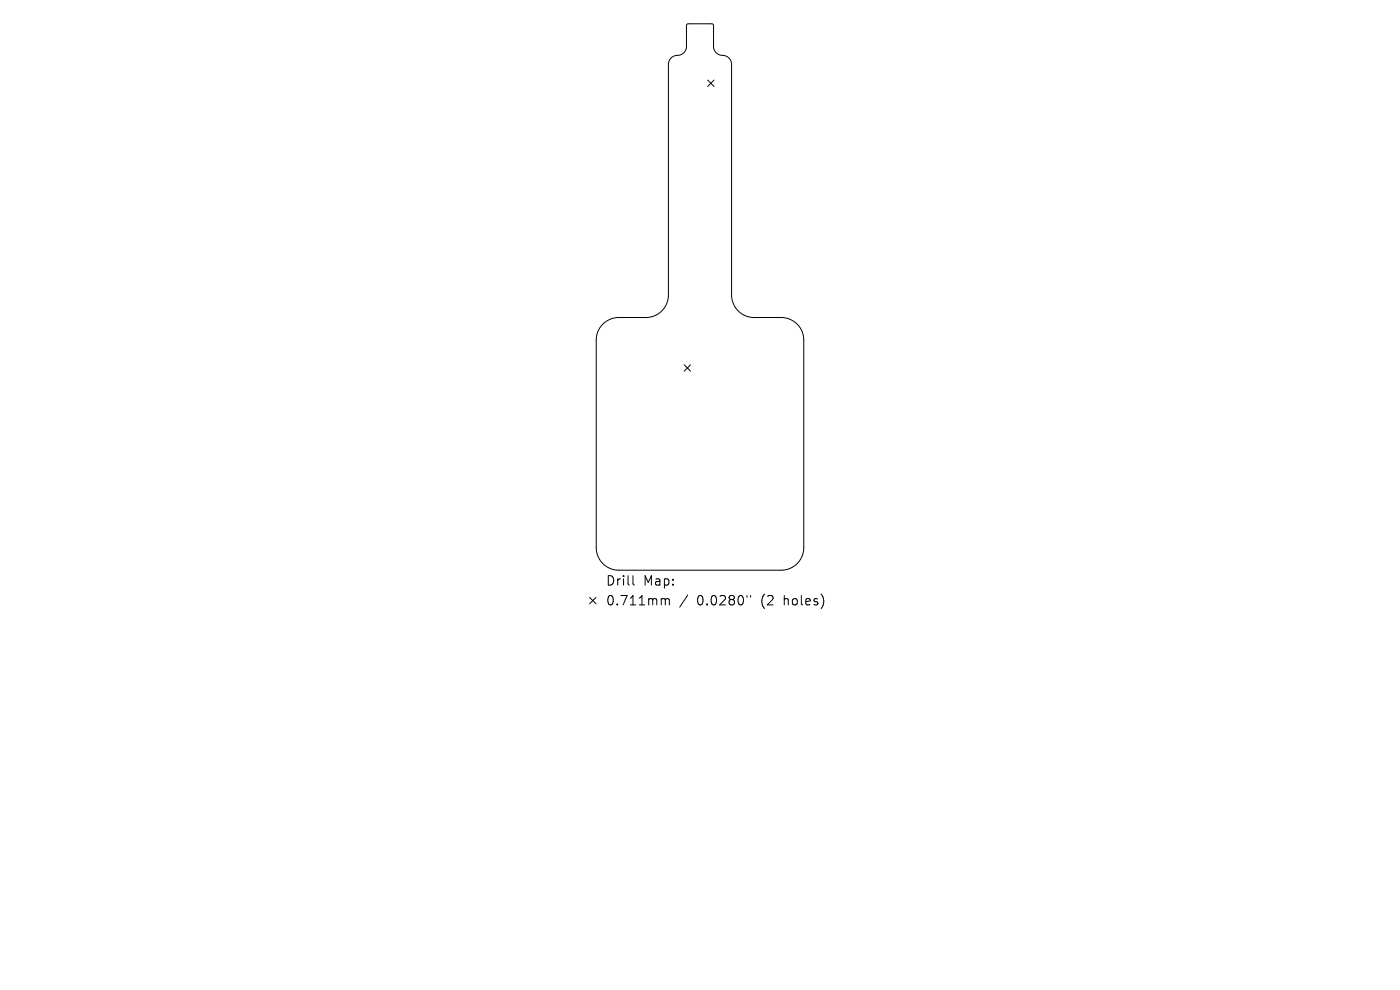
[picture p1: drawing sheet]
<svg xmlns="http://www.w3.org/2000/svg" width="297mm" height="210mm" viewBox="0 0 297 210" stroke-linecap="round" stroke-linejoin="round" font-family="sans-serif">
<defs><g id="words">
<g font-size="2.8">
<text x="128.4" y="124.5">Drill</text>
<text x="136.4" y="124.5">Map:</text>
<text x="128.4" y="128.7">0.711mm</text>
<text x="147.9" y="128.7">0.0280&quot;</text>
<text x="161.6" y="128.7">(2</text>
<text x="166.6" y="128.7">holes)</text>
</g>
</g></defs>
<g fill="none" stroke="#000" stroke-width=".21">
<path d="M145.7 5.2l.3-.2 5.2 .1 .2 .3v4.4a2.09 2.09 0 0 0 2.4 2l.6 .3 .5 .5 .3 1.1v48.9a4.8 4.8 0 0 0 4.8 4.8h5.7a4.8 4.8 0 0 1 4.8 4.7v44.1a4.8 4.8 0 0 1-4.8 4.8h-34.4a4.8 4.8 0 0 1-4.8-4.8v-44.1a4.8 4.8 0 0 1 4.8-4.7h5.7a4.8 4.8 0 0 0 4.8-4.8v-48.9a2.08 2.08 0 0 1 2.4-2l.9-.5 .5-.9zM150.1 17l1.4 1.3M151.5 17l-1.4 1.3M145.1 77.4l1.4 1.3M146.5 77.4l-1.4 1.3M125.1 126.7l1.3 1.4M126.4 126.7l-1.3 1.4M134.3 122.1v1.7l.3 .3M140.6 127h.3l.2 .3M141.1 127.3l.3-.3 .5 .1 .1 1.2M141.1 127.3v1M145.9 126.2l-1.7 2.6"/>
<path d="M158.5 126.3v.4M159.2 126.3v.4"/>
</g>
<use href="#words"/>
</svg>
